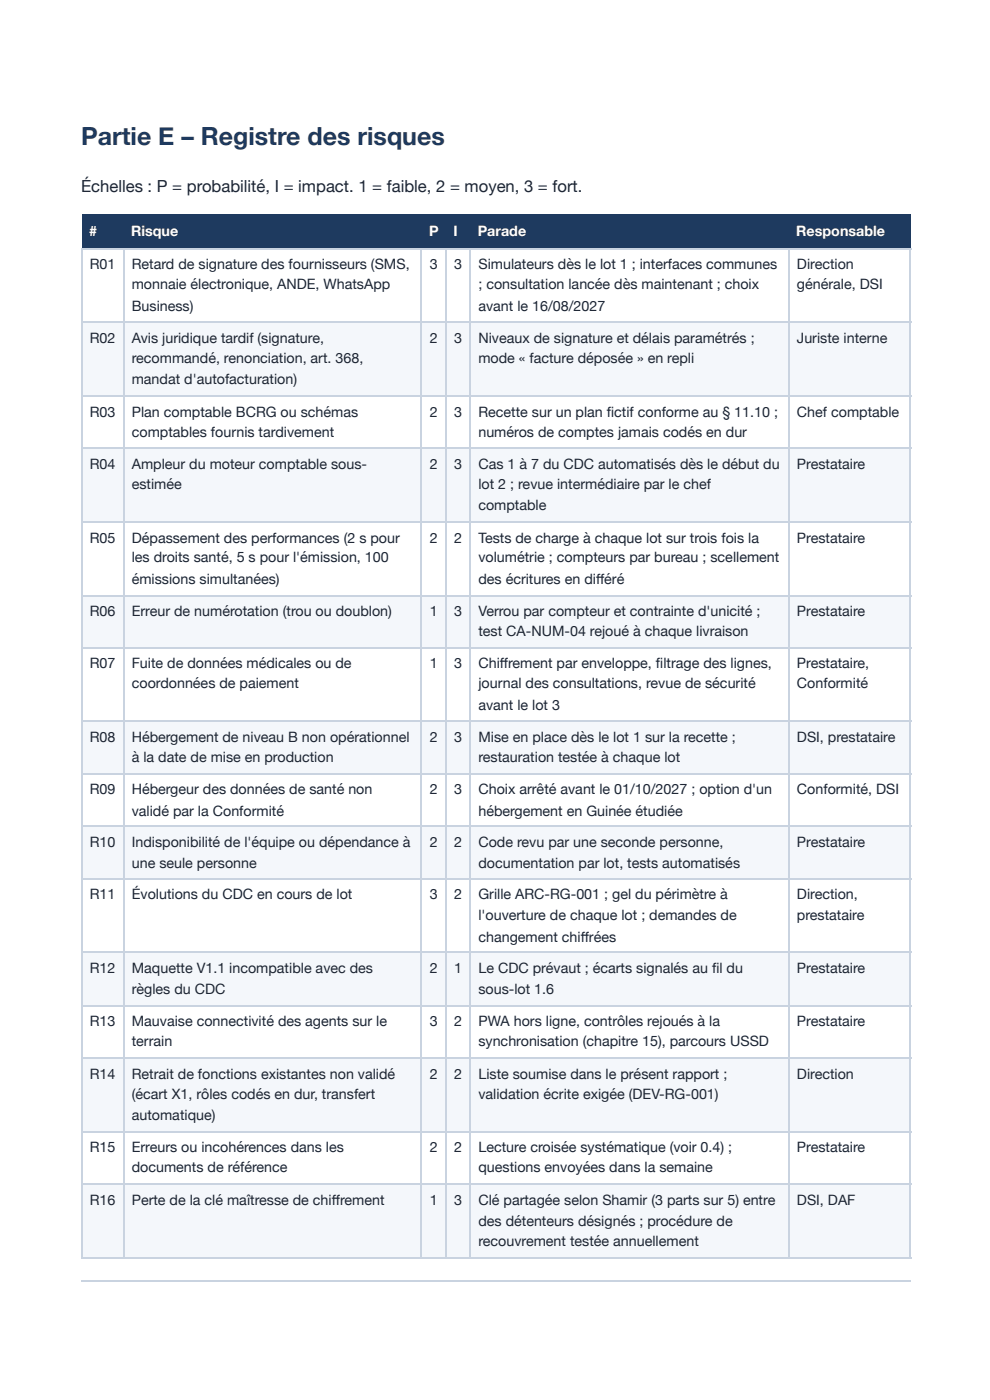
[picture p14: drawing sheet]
<svg xmlns="http://www.w3.org/2000/svg" width="210mm" height="297mm" viewBox="0 0 210 297" stroke-linecap="round" stroke-linejoin="round" font-family="sans-serif">
<defs><g id="words">
<text font-size="5.3" fill="#1e3a5f" x="17.2" y="30.7">Partie E – Registre des risques</text>
<text font-size="3.5" fill="#1c2533" x="17.2" y="40.7">Échelles : P = probabilité, I = impact. 1 = faible, 2 = moyen, 3 = fort.</text>
<g font-size="3" fill="#fff">
<text x="18.9" y="50">#</text>
<text x="27.8" y="50">Risque</text>
<text x="91" y="50">P</text>
<text x="96.2" y="50">I</text>
<text x="101.3" y="50">Parade</text>
<text x="168.8" y="50">Responsable</text>
</g>
<g font-size="3" fill="#1c2533">
<text x="19" y="57.2">R01</text>
<text x="27.9" y="57.2">Retard de signature des fournisseurs (SMS,</text>
<text x="91.1" y="57.2">3</text>
<text x="96.3" y="57.2">3</text>
<text x="101.4" y="57.2">Simulateurs dès le lot 1 ; interfaces communes</text>
<text x="169" y="57.2">Direction</text>
<text x="27.9" y="61.4">monnaie électronique, ANDE, WhatsApp</text>
<text x="27.9" y="65.9">Business)</text>
<text x="101.4" y="61.4">; consultation lancée dès maintenant ; choix</text>
<text x="101.4" y="65.9">avant le 16/08/2027</text>
<text x="169" y="61.4">générale, DSI</text>
<text x="19" y="72.8">R02</text>
<text x="27.9" y="72.8">Avis juridique tardif (signature,</text>
<text x="27.9" y="77">recommandé, renonciation, art. 368,</text>
<text x="91.1" y="72.8">2</text>
<text x="96.3" y="72.8">3</text>
<text x="101.4" y="72.8">Niveaux de signature et délais paramétrés ;</text>
<text x="101.4" y="77">mode « facture déposée » en repli</text>
<text x="169" y="72.8">Juriste interne</text>
<text x="27.9" y="81.5">mandat d'autofacturation)</text>
<text x="19" y="88.4">R03</text>
<text x="27.9" y="88.4">Plan comptable BCRG ou schémas</text>
<text x="91.1" y="88.4">2</text>
<text x="96.3" y="88.4">3</text>
<text x="101.4" y="88.4">Recette sur un plan fi ctif conforme au § 11.10 ;</text>
<text x="169" y="88.4">Chef comptable</text>
<text x="27.9" y="92.6">comptables fournis tardivement</text>
<text x="101.4" y="92.6">numéros de comptes jamais codés en dur</text>
<text x="19" y="99.5">R04</text>
<text x="27.9" y="99.5">Ampleur du moteur comptable sous-</text>
<text x="91.1" y="99.5">2</text>
<text x="96.3" y="99.5">3</text>
<text x="101.4" y="99.5">Cas 1 à 7 du CDC automatisés dès le début du</text>
<text x="169" y="99.5">Prestataire</text>
<text x="27.9" y="103.7">estimée</text>
<text x="101.4" y="103.7">lot 2 ; revue intermédiaire par le chef</text>
<text x="101.4" y="108.2">comptable</text>
<text x="19" y="115.1">R05</text>
<text x="27.9" y="115.1">Dépassement des performances (2 s pour</text>
<text x="27.9" y="119.3">les droits santé, 5 s pour l'émission, 100</text>
<text x="91.1" y="115.1">2</text>
<text x="96.3" y="115.1">2</text>
<text x="101.4" y="115.1">Tests de charge à chaque lot sur trois fois la</text>
<text x="101.4" y="119.3">volumétrie ; compteurs par bureau ; scellement</text>
<text x="169" y="115.1">Prestataire</text>
<text x="27.9" y="123.8">émissions simultanées)</text>
<text x="101.4" y="123.8">des écritures en diff éré</text>
<text x="19" y="130.7">R06</text>
<text x="27.9" y="130.7">Erreur de numérotation (trou ou doublon)</text>
<text x="91.1" y="130.7">1</text>
<text x="96.3" y="130.7">3</text>
<text x="101.4" y="130.7">Verrou par compteur et contrainte d'unicité ;</text>
<text x="169" y="130.7">Prestataire</text>
<text x="101.4" y="134.9">test CA-NUM-04 rejoué à chaque livraison</text>
<text x="19" y="141.8">R07</text>
<text x="27.9" y="141.8">Fuite de données médicales ou de</text>
<text x="91.1" y="141.8">1</text>
<text x="96.3" y="141.8">3</text>
<text x="101.4" y="141.8">Chiff rement par enveloppe, fi ltrage des lignes,</text>
<text x="169" y="141.8">Prestataire,</text>
<text x="27.9" y="146.1">coordonnées de paiement</text>
<text x="101.4" y="146.1">journal des consultations, revue de sécurité</text>
<text x="169" y="146.1">Conformité</text>
<text x="101.4" y="150.5">avant le lot 3</text>
<text x="19" y="157.4">R08</text>
<text x="27.9" y="157.4">Hébergement de niveau B non opérationnel</text>
<text x="27.9" y="161.7">à la date de mise en production</text>
<text x="91.1" y="157.4">2</text>
<text x="96.3" y="157.4">3</text>
<text x="101.4" y="157.4">Mise en place dès le lot 1 sur la recette ;</text>
<text x="101.4" y="161.7">restauration testée à chaque lot</text>
<text x="169" y="157.4">DSI, prestataire</text>
<text x="19" y="168.5">R09</text>
<text x="27.9" y="168.5">Hébergeur des données de santé non</text>
<text x="27.9" y="173">validé par la Conformité</text>
<text x="91.1" y="168.5">2</text>
<text x="96.3" y="168.5">3</text>
<text x="101.4" y="168.5">Choix arrêté avant le 01/10/2027 ; option d'un</text>
<text x="101.4" y="173">hébergement en Guinée étudiée</text>
<text x="169" y="168.5">Conformité, DSI</text>
<text x="19" y="179.7">R10</text>
<text x="27.9" y="179.7">Indisponibilité de l'équipe ou dépendance à</text>
<text x="91.1" y="179.7">2</text>
<text x="96.3" y="179.7">2</text>
<text x="101.4" y="179.7">Code revu par une seconde personne,</text>
<text x="169" y="179.7">Prestataire</text>
<text x="27.9" y="184.2">une seule personne</text>
<text x="101.4" y="184.2">documentation par lot, tests automatisés</text>
<text x="19" y="190.8">R11</text>
<text x="27.9" y="190.8">Évolutions du CDC en cours de lot</text>
<text x="91.1" y="190.8">3</text>
<text x="96.3" y="190.8">2</text>
<text x="101.4" y="190.8">Grille ARC-RG-001 ; gel du périmètre à</text>
<text x="169" y="190.8">Direction,</text>
<text x="101.4" y="195.3">l'ouverture de chaque lot ; demandes de</text>
<text x="169" y="195.3">prestataire</text>
<text x="101.4" y="199.8">changement chiff rées</text>
<text x="19" y="206.4">R12</text>
<text x="27.9" y="206.4">Maquette V1.1 incompatible avec des</text>
<text x="91.1" y="206.4">2</text>
<text x="96.3" y="206.4">1</text>
<text x="101.4" y="206.4">Le CDC prévaut ; écarts signalés au fi l du</text>
<text x="169" y="206.4">Prestataire</text>
<text x="27.9" y="210.9">règles du CDC</text>
<text x="101.4" y="210.9">sous-lot 1.6</text>
<text x="19" y="217.8">R13</text>
<text x="27.9" y="217.8">Mauvaise connectivité des agents sur le</text>
<text x="27.9" y="222">terrain</text>
<text x="91.1" y="217.8">3</text>
<text x="96.3" y="217.8">2</text>
<text x="101.4" y="217.8">PWA hors ligne, contrôles rejoués à la</text>
<text x="101.4" y="222">synchronisation (chapitre 15), parcours USSD</text>
<text x="169" y="217.8">Prestataire</text>
<text x="19" y="228.9">R14</text>
<text x="27.9" y="228.9">Retrait de fonctions existantes non validé</text>
<text x="27.9" y="233.1">(écart X1, rôles codés en dur, transfert</text>
<text x="91.1" y="228.9">2</text>
<text x="96.3" y="228.9">2</text>
<text x="101.4" y="228.9">Liste soumise dans le présent rapport ;</text>
<text x="101.4" y="233.1">validation écrite exigée (DEV-RG-001)</text>
<text x="169" y="228.9">Direction</text>
<text x="27.9" y="237.6">automatique)</text>
<text x="19" y="244.5">R15</text>
<text x="27.9" y="244.5">Erreurs ou incohérences dans les</text>
<text x="91.1" y="244.5">2</text>
<text x="96.3" y="244.5">2</text>
<text x="101.4" y="244.5">Lecture croisée systématique (voir 0.4) ;</text>
<text x="169" y="244.5">Prestataire</text>
<text x="27.9" y="248.7">documents de référence</text>
<text x="101.4" y="248.7">questions envoyées dans la semaine</text>
<text x="19" y="255.6">R16</text>
<text x="27.9" y="255.6">Perte de la clé maîtresse de chiff rement</text>
<text x="91.1" y="255.6">1</text>
<text x="96.3" y="255.6">3</text>
<text x="101.4" y="255.6">Clé partagée selon Shamir (3 parts sur 5) entre</text>
<text x="169" y="255.6">DSI, DAF</text>
<text x="101.4" y="260.1">des détenteurs désignés ; procédure de</text>
<text x="101.4" y="264.3">recouvrement testée annuellement</text>
</g>
</g></defs>
<g fill="#1e3a5f">
<path d="M17.5 45.5h8.7v7.2h-8.7z"/>
<path d="M26.2 45.5h63.2v7.2h-63.2z"/>
<path d="M89.4 45.5h5.1v7.2h-5.1z"/>
<path d="M94.5 45.5h5.2v7.2h-5.2z"/>
<path d="M99.7 45.5h67.5v7.2h-67.5z"/>
<path d="M167.2 45.5h25.9v7.2h-25.9z"/>
</g>
<g fill="#f4f7fb">
<path d="M17.5 68.3h8.7v15.6h-8.7z"/>
<path d="M26.2 68.3h63.2v15.6h-63.2z"/>
<path d="M89.4 68.3h5.1v15.6h-5.1z"/>
<path d="M94.5 68.3h5.2v15.6h-5.2z"/>
<path d="M99.7 68.3h67.5v15.6h-67.5z"/>
<path d="M167.2 68.3h25.9v15.6h-25.9z"/>
<path d="M17.5 95h8.7v15.6h-8.7z"/>
<path d="M26.2 95h63.2v15.6h-63.2z"/>
<path d="M89.4 95h5.1v15.6h-5.1z"/>
<path d="M94.5 95h5.2v15.6h-5.2z"/>
<path d="M99.7 95h67.5v15.6h-67.5z"/>
<path d="M167.2 95h25.9v15.6h-25.9z"/>
<path d="M17.5 126.2h8.7v11.1h-8.7z"/>
<path d="M26.2 126.2h63.2v11.1h-63.2z"/>
<path d="M89.4 126.2h5.1v11.1h-5.1z"/>
<path d="M94.5 126.2h5.2v11.1h-5.2z"/>
<path d="M99.7 126.2h67.5v11.1h-67.5z"/>
<path d="M167.2 126.2h25.9v11.1h-25.9z"/>
<path d="M17.5 152.9h8.7v11.1h-8.7z"/>
<path d="M26.2 152.9h63.2v11.1h-63.2z"/>
<path d="M89.4 152.9h5.1v11.1h-5.1z"/>
<path d="M94.5 152.9h5.2v11.1h-5.2z"/>
<path d="M99.7 152.9h67.5v11.1h-67.5z"/>
<path d="M167.2 152.9h25.9v11.1h-25.9z"/>
<path d="M17.5 175.4h8.7v11.1h-8.7z"/>
<path d="M26.2 175.4h63.2v11.1h-63.2z"/>
<path d="M89.4 175.4h5.1v11.1h-5.1z"/>
<path d="M94.5 175.4h5.2v11.1h-5.2z"/>
<path d="M99.7 175.4h67.5v11.1h-67.5z"/>
<path d="M167.2 175.4h25.9v11.1h-25.9z"/>
<path d="M17.5 202.1h8.7v11.2h-8.7z"/>
<path d="M26.2 202.1h63.2v11.2h-63.2z"/>
<path d="M89.4 202.1h5.1v11.2h-5.1z"/>
<path d="M94.5 202.1h5.2v11.2h-5.2z"/>
<path d="M99.7 202.1h67.5v11.2h-67.5z"/>
<path d="M167.2 202.1h25.9v11.2h-25.9z"/>
<path d="M17.5 224.4h8.7v15.6h-8.7z"/>
<path d="M26.2 224.4h63.2v15.6h-63.2z"/>
<path d="M89.4 224.4h5.1v15.6h-5.1z"/>
<path d="M94.5 224.4h5.2v15.6h-5.2z"/>
<path d="M99.7 224.4h67.5v15.6h-67.5z"/>
<path d="M167.2 224.4h25.9v15.6h-25.9z"/>
<path d="M17.5 251.1h8.7v15.6h-8.7z"/>
<path d="M26.2 251.1h63.2v15.6h-63.2z"/>
<path d="M89.4 251.1h5.1v15.6h-5.1z"/>
<path d="M94.5 251.1h5.2v15.6h-5.2z"/>
<path d="M99.7 251.1h67.5v15.6h-67.5z"/>
<path d="M167.2 251.1h25.9v15.6h-25.9z"/>
</g>
<g fill="none" stroke="#c9d3e0" stroke-width=".26">
<path d="M17.2 52.8h175.9M17.3 52.7v214.3M26.3 52.7v214.3M89.3 52.7v214.3M94.6 52.7v214.3M99.6 52.7v214.3M167.3 52.7v214.3M193 52.7v214.3M17.2 68.4h175.9M17.2 84h175.9M17.2 95.1h175.9M17.2 110.7h175.9"/>
<path d="M17.2 126.3h175.9M17.2 137.5h175.9M17.2 153.1h175.9M17.2 164.2h175.9M17.2 175.3h175.9M17.2 186.4h175.9M17.2 202h175.9M17.2 213.4h175.9M17.2 224.5h175.9M17.2 240.1h175.9M17.2 251.2h175.9M17.2 266.8h175.9"/>
<path d="M17.2 271.9h175.9"/>
</g>
<use href="#words"/>
</svg>
